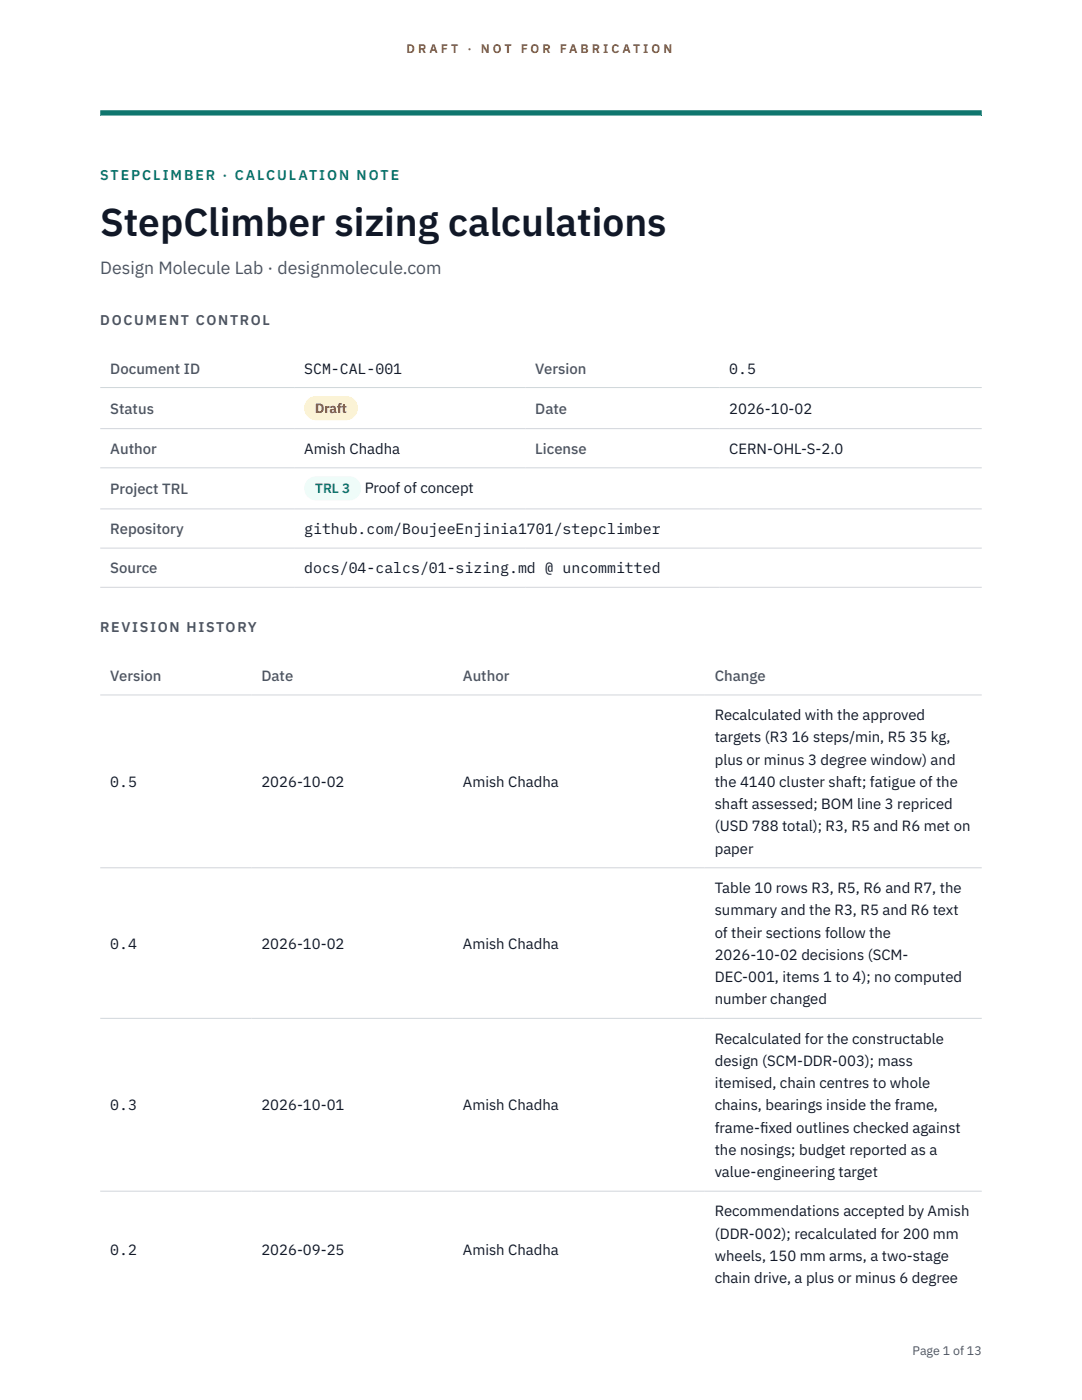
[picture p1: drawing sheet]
<svg xmlns="http://www.w3.org/2000/svg" width="216mm" height="279mm" viewBox="0 0 216 279" stroke-linecap="round" stroke-linejoin="round" font-family="sans-serif">
<defs><g id="words">
<text font-size="7.8" fill="#111827" x="20" y="47.1">StepClimber sizing calculations</text>
<text font-size="3.5" fill="#4b5563" x="20" y="54.6">Design Molecule Lab · designmolecule.com</text>
<g font-size="3" fill="#4b5563">
<text x="22" y="74.5">Document ID</text>
<text x="106.8" y="74.5">Version</text>
<text x="22" y="82.6">Status</text>
<text x="106.8" y="82.6">Date</text>
<text x="22" y="90.6">Author</text>
<text x="106.8" y="90.6">License</text>
<text x="22" y="98.6">Project TRL</text>
<text x="22" y="106.6">Repository</text>
<text x="22" y="114.4">Source</text>
<text x="22" y="135.9">Version</text>
<text x="52.2" y="135.9">Date</text>
<text x="92.4" y="135.9">Author</text>
<text x="142.6" y="135.9">Change</text>
</g>
<g font-size="3" fill="#111827">
<text x="60.7" y="74.5">SCM-CAL-001</text>
<text x="145.5" y="74.5">0.5</text>
<text x="145.5" y="82.6">2026-10-02</text>
<text x="60.7" y="90.6">Amish Chadha</text>
<text x="145.5" y="90.6">CERN-OHL-S-2.0</text>
<text x="72.8" y="98.5">Proof of concept</text>
<text x="60.7" y="106.6">github.com/BoujeeEnjinia1701/stepclimber</text>
<text x="60.7" y="114.4">docs/04-calcs/01-sizing.md @ uncommitted</text>
<text x="142.6" y="143.7">Recalculated with the approved</text>
<text x="142.6" y="148.2">targets (R3 16 steps/min, R5 35 kg,</text>
<text x="142.6" y="152.6">plus or minus 3 degree window) and</text>
<text x="22" y="157.1">0.5</text>
<text x="52.2" y="157.1">2026-10-02</text>
<text x="92.4" y="157.1">Amish Chadha</text>
<text x="142.6" y="157.1">the 4140 cluster shaft; fatigue of the</text>
<text x="142.6" y="161.5">shaft assessed; BOM line 3 repriced</text>
<text x="142.6" y="165.9">(USD 788 total); R3, R5 and R6 met on</text>
<text x="142.6" y="170.4">paper</text>
<text x="142.6" y="178.2">Table 10 rows R3, R5, R6 and R7, the</text>
<text x="142.6" y="182.7">summary and the R3, R5 and R6 text</text>
<text x="22" y="189.3">0.4</text>
<text x="52.2" y="189.3">2026-10-02</text>
<text x="92.4" y="189.3">Amish Chadha</text>
<text x="142.6" y="187.1">of their sections follow the</text>
<text x="142.6" y="191.5">2026-10-02 decisions (SCM-</text>
<text x="142.6" y="196">DEC-001, items 1 to 4); no computed</text>
<text x="142.6" y="200.4">number changed</text>
<text x="142.6" y="208.3">Recalculated for the constructable</text>
<text x="142.6" y="212.7">design (SCM-DDR-003); mass</text>
<text x="22" y="221.6">0.3</text>
<text x="52.2" y="221.6">2026-10-01</text>
<text x="92.4" y="221.6">Amish Chadha</text>
<text x="142.6" y="217.1">itemised, chain centres to whole</text>
<text x="142.6" y="221.6">chains, bearings inside the frame,</text>
<text x="142.6" y="226">frame-f</text>
<text x="151.7" y="226">ixed outlines checked against</text>
<text x="142.6" y="230.5">the nosings; budget reported as a</text>
<text x="142.6" y="234.9">value-engineering target</text>
<text x="142.6" y="242.7">Recommendations accepted by Amish</text>
<text x="22" y="250.5">0.2</text>
<text x="52.2" y="250.5">2026-09-25</text>
<text x="92.4" y="250.5">Amish Chadha</text>
<text x="142.6" y="247.2">(DDR-002); recalculated for 200 mm</text>
<text x="142.6" y="251.6">wheels, 150 mm arms, a two-stage</text>
<text x="142.6" y="256.1">chain drive, a plus or minus 6 degree</text>
</g>
<text font-size="2.8" fill="#0f766e" x="20" y="36">STEPCLIMBER · CALCULATION NOTE</text>
<g font-size="2.8" fill="#4b5563">
<text x="20" y="64.8">DOCUMENT CONTROL</text>
<text x="20" y="126.2">REVISION HISTORY</text>
</g>
<text font-size="2.7" fill="#92400e" x="62.9" y="82.5">Draft</text>
<text font-size="2.7" fill="#0f766e" x="62.9" y="98.5">TRL 3</text>
<g font-size="2.5" fill="#b45309">
<text x="81.1" y="10.5">D R A F T</text>
<text x="93.3" y="10.5">·</text>
<text x="95.9" y="10.5">N O T</text>
<text x="103.9" y="10.5">F O R</text>
<text x="111.7" y="10.5">F A B R I C A T I O N</text>
</g>
<text font-size="2.5" fill="#4b5563" x="182.1" y="270.3">Page 1 of 13</text>
</g></defs>
<path d="M20 23.1h175.9zM20 22h175.9v1.1h-175.9z" fill-rule="evenodd" fill="#0f766e"/>
<path d="M20 77.3h175.9M20 85.5h175.9M20 93.4h175.9M20 101.6h175.9M20 109.4h175.9M20 117.2h175.9M20 138.7h175.9M20 173.2h175.9M20 203.2h175.9M20 237.7h175.9" fill="none" stroke="#d1d5db" stroke-width=".2"/>
<path d="M60.7 79h10.7v4.9h-10.7z" fill="#fef3c7"/>
<path d="M60.7 95.1h11.4v4.8h-11.4z" fill="#f0fdfa"/>
<use href="#words"/>
</svg>
